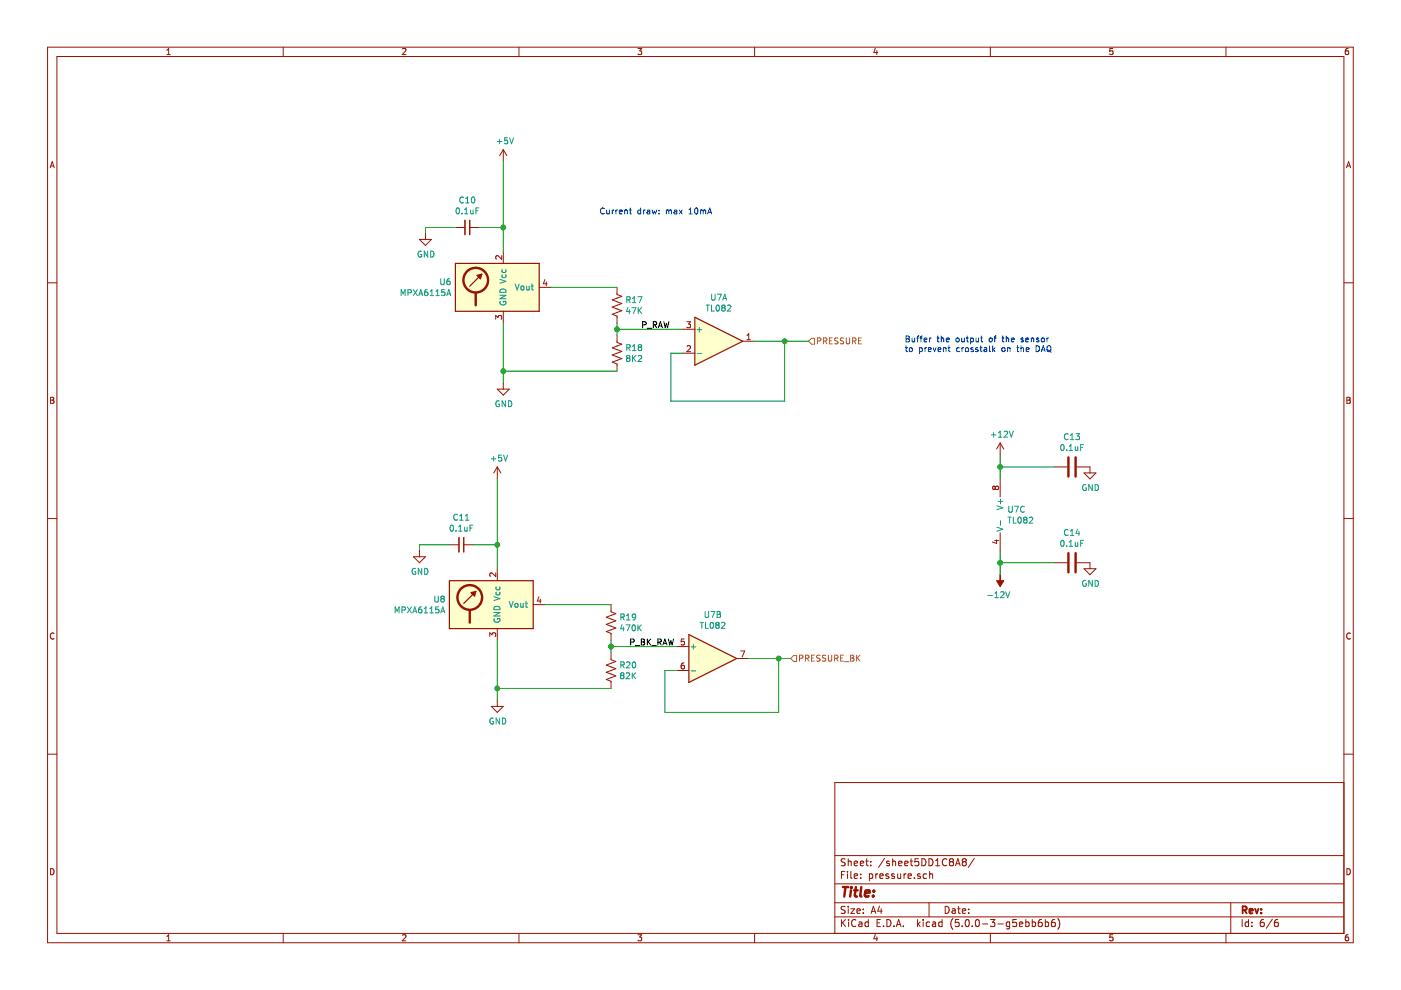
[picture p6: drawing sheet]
<svg xmlns="http://www.w3.org/2000/svg" width="297mm" height="210mm" viewBox="0 0 297 210" stroke-linecap="round" stroke-linejoin="round" font-family="sans-serif">
<g fill="none" stroke="#969400" stroke-width=".21">
<path d="M172.1 71.7h.6v1.3h-.6l-.7-.7zM173.3 72.3l.7-.1v-.4l-.7-.2v1.3M174.6 72.3l.7-.1v-.4l-.7-.2v1.3M174.9 72.3l.4 .6M175.9 72.2h.4M176.5 71.6h-.6v1.3h.6M177.7 71.7l-.5-.1-.2 .2 .1 .4 .5 .2 .1 .3-.3 .2h-.5M178.9 71.7l-.5-.1-.2 .2v.3l.6 .3 .1 .3-.3 .2h-.4M179.4 71.6v1.1l.3 .2h.3l.1-.2v-1.1M180.8 72.3l.6-.1 .1-.1-.1-.3-.6-.2v1.3M181.1 72.3l.4 .6M182 72.2h.5"/>
<path d="M182.6 71.6h-.6v1.3h.6M167.6 139.6l.7-.6h.6v1.3h-.6zM169.5 139.6l.7-.1v-.5l-.7-.1v1.3M170.8 139.6l.7-.1v-.5l-.7-.1v1.3M171.1 139.6l.4 .6M172 139.5h.5M172.7 138.9h-.7v1.3h.7M173.9 139l-.5-.1-.2 .1 .1 .5 .4 .1 .2 .4-.3 .2-.5-.1M175.1 139l-.5-.1-.2 .1v.4l.6 .2 .1 .4-.3 .2-.4-.1M175.6 138.9v1.1l.3 .2 .3-.1 .1-.1v-1.1M176.9 139.6l.7-.1 .1-.2-.1-.3-.7-.1v1.3M177.3 139.6l.4 .6"/>
<path d="M178.2 139.5h.4M178.8 138.9h-.6v1.3h.6M180.3 138.9h.5l.2 .3-.2 .3 .3 .2-.3 .5h-.5zM180.3 139.5h.5M181.6 138.9v1.3M181.8 139.5l.5 .7M182.3 138.9l-.7 .7M179.1 140.3h.9"/>
</g>
<g fill="#fffecd" stroke="#fffecd" stroke-width=".25">
<path d="M147.3 67.3l10.2 5-10.2 5.1z"/>
<path d="M146.1 134.5l10.1 5.1-10.1 5.1z"/>
<path d="M96.6 55.8h17.7v10.2h-17.7z" fill-rule="evenodd"/>
<path d="M95.3 123.1h17.8v10.2h-17.8z" fill-rule="evenodd"/>
</g>
<g fill="none" stroke="#981200" stroke-width=".51">
<path d="M100.9 62.2v2.5M226.5 97v4M228 97v4M226.5 117.3v4M228 117.3v4M99.6 129.5v2.5M178.7 188.1h1.1M179.3 188.1l-.3 2M180.4 188.8l-.2 1.3M180.5 188.1v.2M180.5 188.1l.1 .1-.1 .1M181.1 188.8h.7"/>
<path d="M181.5 188.1l-.3 1.7 .1 .2 .4 .1M182.6 188.1l-.2 1.7 .2 .3M183.4 189.4l1-.2-.1-.4h-.5l-.4 .2v1h.8M185.1 189.9v.2M185.3 188.8l.1 .1-.2 .1M185.3 188.8l-.1 .2"/>
<circle cx="100.9" cy="59.4" r="2.61"/>
<circle cx="99.6" cy="126.7" r="2.61"/>
</g>
<path d="M96.6 55.8h17.7v10.2h-17.7zM102.1 58.1l-2.5 2.6M147.3 67.3l10.2 5-10.2 5.1zM95.3 123.1h17.8v10.2h-17.8zM100.9 125.4l-2.6 2.5M146.1 134.5l10.1 5.1-10.1 5.1z" fill="none" stroke="#981200" stroke-width=".25"/>
<g fill="#981200" stroke="#981200" stroke-width=".25">
<path d="M101.1 58.4l1-.3-.2 1z"/>
<path d="M99.9 125.7l1-.3-.3 1z"/>
</g>
<g fill="none" stroke="#981200" stroke-width=".21">
<path d="M10.1 10h276.8v189.9h-276.8zM12.1 12h272.8v185.9h-272.8zM35.4 11.6h.7M35.4 10.6l.4-.3v1.3M60 10v2M85.3 10.4l.5-.1 .3 .3-.8 1h.8M110 10v2M135.3 10.3h.8l-.5 .5 .4 .1v.5l-.2 .2-.5-.2M160 10v2M185.6 10.2l-.3 .9h.8M185.9 10.7v.9M210 10v2"/>
<path d="M235.9 10.3h-.6v.6l.6-.1v.6l-.1 .2-.5-.2M259.9 10v2M285.9 10.3h-.4l-.2 .3-.1 .7 .3 .3 .4-.2v-.6h-.4l-.3 .2M10.6 35.6l.5-1.3 .4 1.3M10.7 35.2h.7M106.7 31.7v2.6M106.7 31.7l-.8 1.3M106.7 31.7l.8 1.3M285.5 35.6l.4-1.3 .5 1.3M285.6 35.2h.6M10.1 60h2M88.9 50.8h2.6l-1.3 1.2z"/>
<path d="M90.2 49.5v1.3M96.6 48.2h2M99.6 48.2h2M106.4 54.2v.8l-.9-.8-.4 .3 .1 .4M106.7 53.3v2.5M115.5 59.3l-.3 .9h.8M115.8 59.8v.8M284.9 60h2M105.1 67.7v-.8l.5 .4 .1-.3 .4-.1 .3 .2-.2 .6M106.7 66v2.5M114.3 60.9h2.6M130.8 60.9v1.5l1 .4-2 .8 2 .8-2 .7 2 .8-2 .7 1 .4v1.5"/>
<path d="M130.8 71.1v1.5l1 .4-2 .7 2 .8-2 .8 2 .7-2 .8 1 .4v1.5M144.8 74.9h2.5M144.8 69.8h2.5M145.6 68.2h.8l-.4 .5 .3 .1 .1 .5-.2 .2-.6-.1M145.7 73.4l.5-.1 .2 .3-.8 1h.8M157.5 72.3h2.5M158.4 72h.7M158.4 71.1l.3-.4v1.3M10.7 84.2h.5l.2 .3-.2 .3 .3 .3-.3 .4h-.5zM10.7 84.8h.5M105.4 82.5h2.6l-1.3 1.3zM105.4 99v2.5"/>
<path d="M105.4 99l-.7 1.3M105.4 99l.8 1.3M106.7 81.2v1.3M212.1 93.9v2.6M212.1 93.9l-.8 1.3M212.1 93.9l.7 1.3M223.5 99h2.8M228.3 99h2.8v1.3M285.6 84.2h.4l.3 .3-.3 .3 .3 .3-.2 .4h-.5zM285.6 84.8h.4M10.1 109.9h2M87.7 118h2.5l-1.3 1.3z"/>
<path d="M88.9 116.8v1.2M95.3 115.5h2M98.3 115.5h2.1M210.9 114.6h.8M211 103.3l-.2-.2-.3 .2v.2l.2 .3 .3-.3M211 103.3l.2-.2h.3l.2 .2v.4l-.2 .1h-.3l-.2-.3M211 103.3v.2M211.3 114.4v.8l-.9-.3M212.1 101.5v3.9M212.1 113v3.8M223.5 119.3h2.8M228.3 119.3h2.8v1.3"/>
<path d="M229.8 100.3h2.6l-1.3 1.2zM284.9 109.9h2M11.5 134.3a.58 .58 0 0 0-.8 .5 .58 .58 0 0 0 .8 .6M103.8 135v-.8l.5 .4 .1-.4h.5l.2 .2-.1 .6M105.1 121.5v.8l-.9-.8-.4 .2 .2 .5M105.4 120.6v2.5M105.4 133.3v2.5M113.1 128.2h2.5M114.2 126.5l-.3 .9h.8M114.5 127v.9M129.6 128.2v1.5l1 .4-2.1 .8 2.1 .7-2.1 .8 2.1 .7-2.1 .8 1.1 .4v1.5M129.6 138.4v1.5l1 .4-2.1 .7 2.1 .8-2.1 .7 2.1 .8-2.1 .8 1.1 .3v1.6"/>
<path d="M143.5 137.1h2.6M145.1 135.5h-.6l-.1 .6 .5-.1 .2 .2v.3l-.2 .3-.5-.2M156.2 139.6h2.5M157 138h.9l-.6 1.3M229.8 120.6h2.6l-1.3 1.3zM286.3 134.3a.58 .58 0 0 0-.8 .5 .58 .58 0 0 0 .8 .6M10.1 159.9h2M104.2 149.8h2.5l-1.3 1.2zM105.4 148.5v1.3M143.5 142.2h2.6M145 140.6h-.2a.79 .79 0 0 0-.1 1.2h.3l.1-.5-.2-.3h-.2l-.3 .3M284.9 159.9h2"/>
<path d="M284.9 165.9h-107.9v32M10.7 184.2a.65 .65 0 0 1 .8 .6 .65 .65 0 0 1-.8 .7zM35.4 198.5l.4-.3v1.3M35.4 199.5h.7M60 197.9v2M85.3 198.3l.5-.1 .3 .3-.8 1h.8M110 197.9v2M135.3 198.2h.8l-.5 .5 .4 .1v.6l-.2 .1-.5-.1M160 197.9v2M177 194.4h107.9M177 191.4h107.9M177 187.4h107.9"/>
<path d="M177 181.4h107.9M178.4 185.5h.5M178.4 195v1.5M178.6 195.6l.7 .9M179.1 184.8h-.7v1.5M179.2 192.2h-.6l-.3 .2 .2 .4 .6 .3v.4l-.2 .2-.6-.1M179.2 182.1h-.6l-.3 .2 .2 .4 .6 .3v.4l-.2 .2-.6-.1M179.3 195l-.9 .8M179.7 184.8v.1M179.7 185.3v1M179.8 182.1v1.5M179.8 192.2v.1"/>
<path d="M179.8 192.7v1M179.8 182.7l.2-.1h.4l.1 1M179.9 195v.1M179.9 195.5v1M180.4 192.7h.8l-.8 1h.8M180.4 184.8v1.3l.2 .2M181.1 183.1l.7-.2v-.3h-.5l-.2 .2 .1 .7h.6M181.1 185.8l.7-.2v-.3h-.5l-.2 .2 .1 .7h.6M181.5 195.1a.59 .59 0 0 0-.8 0 .59 .59 0 0 0-.1 .7 .56 .56 0 0 0 .2 .6 .56 .56 0 0 0 .7-.1M181.7 193.2l.7-.2-.1-.2-.4-.1-.2 .2 .1 .7h.5M182.1 195.5h.6l.1 1M182.4 183.1l.7-.2-.1-.3h-.4l-.2 .2 .1 .7h.5"/>
<path d="M182.5 186.1v.2M182.5 185.3v.2M182.8 195.8l-.5 .1-.3 .2 .3 .4 .5-.1M183 193.5v.2M183 192.8v.1M183.5 182.6h.6M183.7 182.1v1.3l.4 .2M184.1 195.5h-.4l-.3 .2 .1 .6 .2 .2 .4-.1M184.1 195v1.5M184.3 185.3h.5l.2 .2v.6l-.2 .2-.5-.1M184.3 185.3v1.5M184.6 183.4v.2"/>
<path d="M184.6 182.6v.2M184.7 193.7l.5-1.5 .5 1.5M184.8 193.2h.8M185.6 198.1l-.3 .9h.8M185.7 185.3v1M185.9 198.6v.9M186 195.7h.5M186.1 185.3l-.4 .2M186.5 192.1l-.4 1.1h1M186.5 185.8l.8-.2-.1-.3h-.5l-.2 .2 .1 .7h.6M186.7 195h-.7v1.5h.7M186.8 192.7v1"/>
<path d="M187.3 196.3v.2M187.5 182l-1.2 1.9M188 195a.76 .76 0 0 1 .9 .7 .76 .76 0 0 1-.9 .8zM188.4 185.3h-.4l-.2 .2 .1 .2 .5 .1v.4h-.6M188.5 182.6h-.3l-.2 .2v.2l.5 .1v.4h-.5M189.3 182.7l.2-.1h.3l.1 1M189.3 182.1v1.5M189.5 196.3v.2M189.6 185.3h-.3l-.3 .2 .1 .2 .5 .1v.4h-.6M190 196.5l.5-1.5 .5 1.5M190.2 196h.7M190.3 185.3l.1 .9 .4 .1 .2-.2"/>
<path d="M190.5 183.1l.7-.2v-.3h-.4l-.3 .2 .1 .7h.6M191 185.3v1M191.5 196.3v.2M191.7 185.3v1M191.8 183.1l.7-.2v-.3h-.5l-.2 .2 .1 .7h.6M192.1 185.3l-.4 .2M192.5 185.8l.7-.2v-.3h-.5l-.2 .2 .1 .7h.6M193 182.6h.5M193.2 182.1v1.3l.3 .2M193.9 186.1v.2M194.5 195v1.5M194.7 195.9l.4 .6"/>
<path d="M194.7 182.1h-.7v.7l.7-.1 .1 .2-.1 .5-.2 .2-.5-.2M195.1 185.3h-.4l-.2 .2 .1 .2 .5 .1v.4h-.6M195.1 195.5l-.6 .5M195.5 182.1a.76 .76 0 0 1 .8 .7 .76 .76 0 0 1-.8 .8zM195.7 195v.1M195.7 195.5v1M196.4 185.3h-.4l-.3 .2 .1 .6 .2 .2 .4-.1M197 182.1a.76 .76 0 0 1 .8 .7 .76 .76 0 0 1-.8 .8zM197 191.4v3M197.1 195.5h-.4l-.3 .2v.6l.3 .2 .4-.1M197.1 185.4l.2-.1h.4v1M197.1 184.8v1.5"/>
<path d="M197.7 195.5h.6l.1 1M198.4 195.8l-.7 .3 .2 .4 .5-.1M198.4 183.6h.8M198.4 182.5l.4-.4v1.5M199.7 195.5h-.4l-.3 .2 .1 .6 .2 .2 .4-.1M199.7 195v1.5M200.4 192.2a.75 .75 0 0 1 .8 .7 .75 .75 0 0 1-.8 .8zM200.7 182.2a.71 .71 0 0 0-1 .5 .71 .71 0 0 0 .8 .9l.2-.2M201.6 182.7l-.3 .3 .1 .4 .2 .2h.3l.3-.3v-.3l-.3-.3M201.6 182.7l-.3-.3 .3-.3h.3l.3 .2-.3 .4M201.6 182.7h.3M201.9 192.8h.6v.9"/>
<path d="M202 194.8a1.71 1.71 0 0 0 0 2.2M202.5 193l-.5 .1-.2 .2 .2 .4 .5-.1M202.6 183.6l.5-1.5 .5 1.5M202.7 183.1h.7M203 192.7h.6M203.2 192.2v1.3l.4 .2M203.3 195h-.7l-.1 .7 .7-.1 .2 .2-.1 .5-.2 .2-.6-.2M204 196.3v.2M204 193.2l.7-.2v-.2l-.5-.1-.2 .2 .1 .7h.6M204.3 182.7l-.3-.3 .3-.3h.3l.3 .2-.3 .4M204.3 182.7l-.3 .3v.3l.3 .3h.3l.3-.3v-.3l-.3-.3M204.3 182.7h.3"/>
<path d="M204.9 195h.1a.81 .81 0 0 1 .5 .7 .81 .81 0 0 1-.5 .8 .95 .95 0 0 1-.1-1.5zM205.4 193.5v.2M205.4 192.8v.1M206.1 196.3v.2M206.6 182l-1.3 1.9M207 195h.3a.85 .85 0 0 1-.1 1.5 1 1 0 0 1-.2-1.5zM208.3 195.9h1.1M210 197.9v2M210 195h.9l-.5 .5 .5 .2v.6l-.3 .2-.6-.2M211.6 195.9h1.1M214.1 195.5h-.5l-.3 .2 .1 .6 .2 .2 .5-.1M214.1 195.5l-.1 1.3-.2 .2-.4-.1"/>
<path d="M215.5 195h-.7l-.1 .7 .7-.1 .1 .7-.2 .2-.6-.2M216.1 196l.8-.2-.1-.3h-.5l-.2 .2 .1 .7h.6M217.5 195.5h.4l.3 .2-.1 .7h-.6M217.5 195v1.5M218.9 195.5h.4l.3 .2-.1 .6-.2 .2-.4-.1M218.9 195v1.5M220.8 195h-.4a1.11 1.11 0 0 0-.1 1.4l.4 .1 .2-.2 .1-.5-.3-.3-.4 .1-.2 .2M221.6 195.5h.5l.2 .2-.1 .7h-.6M221.6 195v1.5M223.6 195h-.4a1.16 1.16 0 0 0-.2 1.4l.5 .1 .2-.2 .1-.5-.3-.3-.5 .1-.1 .2M224.3 194.8a1.71 1.71 0 0 1 0 2.2M235.9 198.2h-.6v.6l.6-.1v.7l-.1 .1-.5-.1"/>
<path d="M259.9 197.9v2M260.9 191.4v6.5M263.4 195v1.5M264.7 195.5h-.4l-.3 .2 .1 .7h.6M264.7 195v1.5M265.4 196.3v.2M265.4 195.5v.2M267.9 195h-.4a.96 .96 0 0 0 0 1.5l.5-.2 .1-.5-.3-.3-.5 .1-.1 .2M269.8 194.9l-1.3 1.9M270.9 195h-.4a.96 .96 0 0 0 0 1.5l.5-.2 .1-.5-.3-.3-.5 .1-.1 .2M285.6 184.2a.65 .65 0 0 1 .7 .6 .65 .65 0 0 1-.7 .7zM285.9 198.2h-.4l-.2 .3-.1 .7 .3 .3 .4-.1v-.7h-.4l-.3 .2"/>
</g>
<g fill="none" stroke="#009596" stroke-width=".21">
<path d="M105.4 30h1M105.9 29.5v1M107.6 29.2h-.6v.6l.1-.1 .5 .1v.6l-.2 .1-.4-.1M108 29.2l.5 1.3 .4-1.3M89.3 53.3a.59 .59 0 0 0-.7 .6 .59 .59 0 0 0 .7 .6l.1-.5h-.2M90.7 53.2v1.3l-.8-1.3v1.3M91.3 53.2a.64 .64 0 0 1 .7 .7 .64 .64 0 0 1-.7 .6zM93.5 59.1v1l.2 .3 .4-.1 .1-.2v-1M95.3 59.1h-.2a.79 .79 0 0 0-.1 1.3l.4-.2v-.5l-.4-.1-.3 .2M96.8 44.2l.2-.1a.67 .67 0 0 1 .4 .6 .67 .67 0 0 1-.4 .6l-.3-.4zM97.9 45.2v.1M98.3 41.9a.56 .56 0 0 0-.8 .5 .56 .56 0 0 0 .8 .5"/>
<path d="M98.5 45.3h.7M98.5 44.4l.4-.3v1.2M98.7 43h.8M98.7 42.1l.4-.3v1.2M99.8 44.5v.8l.5-.1M100.1 41.9l.2-.1a.67 .67 0 0 1 .4 .6 .67 .67 0 0 1-.4 .6l-.3-.5zM100.3 44.5v.8M100.9 44.7h.4M101.5 44.1h-.6v1.2M106 59.2l1.3 .5-1.3 .4M106.5 58.3l-.1 .3 .3 .3 .5-.2v-.4M106.5 57.2l-.1 .3 .3 .3 .5-.1v-.5"/>
<path d="M85.1 62.7v-1.3l.4 .9 .4-.9v1.3M86.5 62.1l.6-.1 .1-.2v-.3l-.7-.1v1.3M87.6 61.4l.9 1.3M88.5 61.4l-.9 1.3M88.8 62.7l.4-1.3 .4 1.3M88.9 62.3h.6M90.6 61.4l-.4 .1-.2 .5 .1 .6h.5l.1-.2-.1-.4-.3-.1-.3 .2M91.2 62.7h.7M91.2 61.8l.4-.4v1.3M92.4 62.7h.7M92.4 61.8l.4-.4v1.3M94.3 61.4h-.6l-.1 .6 .5-.1 .3 .2v.3l-.3 .3-.5-.1"/>
<path d="M94.7 62.7l.5-1.3 .4 1.3M94.8 62.3h.6M106 62.6h1.3l-1.3 .7h1.3M106.1 63.9a.57 .57 0 0 0 .5 .8 .57 .57 0 0 0 .5-.8h-.4v.2M106.2 61.4a.67 .67 0 0 1 .7-.1 .67 .67 0 0 1 .4 .7h-1.3zM109.2 60.2l.4 1.3 .5-1.3M110.5 60.8l.2-.2 .3 .2v.6h-.5zM111.7 60.6v.8h.5M112.2 60.6v.9M112.6 60.6h.5M112.8 60.2v1.1l.3 .2M132.9 63.6l.6-.1 .1-.5-.7-.1v1.3"/>
<path d="M132.9 73.7h.6l.1-.5-.7-.1v1.2M133.1 75.9l-.3-.2 .3-.3 .4 .1v.3l-.2 .1M133.1 75.9l-.3 .3v.2l.3 .2h.3l.2-.2-.1-.4-.2-.1M133.1 75.9h.2M133.1 65.2l-.3 .9h.8M133.2 63.6l.4 .6M133.2 73.7l.4 .6M133.4 65.6v.9M134 65.2h.8l-.5 1.3M134.1 63.3l.4-.4v1.3M134.1 64.2h.7M134.1 73.4l.4-.3v1.2"/>
<path d="M134.1 74.3h.7M134.1 75.4v1.2M134.3 75.9l.5 .7M134.8 75.4l-.7 .7M135.3 62.9h.8l-.5 1.3M135.3 65.2v1.3M135.3 75.5l.5-.1 .3 .3-.8 .9h.8M135.5 65.8l.6 .7M135.6 73.6l-.3-.2 .3-.3h.2l.3 .2-.3 .3M135.6 73.6l-.3 .2 .1 .4 .2 .1h.3l.2-.2v-.3l-.3-.2M135.6 73.6h.2M136.1 65.2l-.8 .8"/>
<path d="M147.8 75h1M147.8 69.9h1M148.3 69.4v1M149.7 64.7h.7M150.1 64.7v1.3M150.9 64.7v1.3h.6M150.9 62.4v1l.2 .2h.4l.1-.2v-1M151.9 64.8l.2-.1a.69 .69 0 0 1 .4 .6 .69 .69 0 0 1-.4 .7l-.3-.5zM152.1 62.4h.8l-.5 1.2M153.2 63.6l.5-1.2 .4 1.2M153.3 65.2l-.3-.2 .3-.3 .4 .1v.3l-.2 .1M153.3 65.2l-.3 .3v.2l.3 .3h.2l.2-.3v-.4l-.2-.1"/>
<path d="M153.3 65.2h.2M153.4 63.3h.5M154.2 64.8l.5-.1 .3 .3-.8 1h.8M104.2 97.3h.9M104.6 96.8v1M105.8 85a.59 .59 0 0 0-.7 .6 .59 .59 0 0 0 .7 .6l.1-.5h-.2M106.3 96.5h-.6v.6l.2-.1h.4v.6l-.1 .2-.5-.2M106.8 96.5l.4 1.3 .4-1.3M107.2 85v1.2l-.7-1.2v1.2M107.8 85a.64 .64 0 0 1 .7 .6 .64 .64 0 0 1-.7 .6zM210.2 92.2h1M210.7 91.7v1"/>
<path d="M211.7 92.7h.7M211.7 91.8l.4-.4v1.3M212.9 91.5l.5-.1 .2 .4-.8 .9h.8M214 91.4l.4 1.3 .4-1.3M225 94.4l.2-.1a.67 .67 0 0 1 .4 .6 .67 .67 0 0 1-.4 .6l-.3-.5zM226.1 95.4v.1M226.4 92.1a.56 .56 0 0 0-.7 .5 .56 .56 0 0 0 .7 .5M226.7 95.5h.7M226.7 94.6l.4-.3v1.2M226.9 93.2h.8M226.9 92.3l.4-.4v1.3M228 94.7v.8l.5-.1"/>
<path d="M228.1 91.9h.8l-.4 .5 .3 .2 .1 .4-.3 .2-.5-.1M228.5 94.7v.8M229.1 94.9h.4M229.7 94.3h-.6v1.2M95.5 111.5l.2-.2a.67 .67 0 0 1 .5 .7 .67 .67 0 0 1-.5 .6l-.3-.5zM96.7 112.5v.1M97 109.2a.56 .56 0 0 0-.8 .5 .56 .56 0 0 0 .8 .5M97.2 112.6h.7M97.2 111.7l.4-.4v1.3M97.5 110.3h.7M97.5 109.4l.3-.4v1.3M98.5 111.8l.1 .8 .4-.1"/>
<path d="M98.7 110.3h.7M98.7 109.4l.3-.4v1.3M99 111.8v.8M99.6 112h.5M100.3 111.3h-.7v1.3M211.3 111.8l1.3 .4-1.3 .4M211.3 107.2l1.3 .5-1.3 .4M211.6 106.3h1M212.1 105.8v1M212.1 110.4v1M213.7 109.6h.7M213.9 107.3v1.1l.2 .2 .4-.1 .1-.1v-1.1"/>
<path d="M214.1 109.6v1.3M214.8 109.6v1.3h.7M215.1 107.3h.8l-.5 1.3M215.9 109.8l.2-.2a.69 .69 0 0 1 .4 .7 .69 .69 0 0 1-.4 .6l-.3-.5zM217.2 107.5a.56 .56 0 0 0-.8 .5 .56 .56 0 0 0 .8 .5M217.3 110.2l-.3-.3 .3-.3 .4 .2v.3l-.2 .1M217.3 110.2l-.3 .2v.3l.3 .2h.2l.2-.2v-.4l-.2-.1M217.3 110.2h.2M218.2 109.8l.5-.2 .3 .4-.8 .9h.8M225 114.7l.2-.1a.67 .67 0 0 1 .4 .6 .67 .67 0 0 1-.4 .6l-.3-.4zM226.1 115.7v.1M226.4 112.4a.56 .56 0 0 0-.7 .5 .56 .56 0 0 0 .7 .5"/>
<path d="M226.7 114.9l.4-.3v1.2M226.7 115.8h.7M226.9 112.6l.4-.3v1.2M226.9 113.5h.8M228 115v.8l.5-.1M228.5 112.2l-.4 .9h.8M228.5 115v.8M228.8 112.7v.8M229.1 115.2h.4M229.7 114.6h-.6v1.2M230.2 102.8a.59 .59 0 0 0-.7 .6 .59 .59 0 0 0 .7 .6l.1-.5h-.2M231.6 102.7v1.3l-.8-1.3v1.3"/>
<path d="M232.2 102.7a.64 .64 0 0 1 .7 .7 .64 .64 0 0 1-.7 .6zM83.8 129.9v-1.2l.4 .9 .4-.9v1.2M85.2 129.3h.6l.2-.2-.1-.3-.7-.1v1.2M86.4 128.7l.8 1.2M87.2 128.7l-.8 1.2M87.5 129.9l.4-1.2 .5 1.2M87.6 129.6h.6M88.1 120.6a.59 .59 0 0 0-.7 .6 .59 .59 0 0 0 .7 .5v-.5h-.2M89.3 128.7l-.4 .1-.2 .4 .2 .7h.4l.2-.2-.2-.5h-.3l-.3 .2M89.4 120.5v1.3l-.7-1.3v1.3M89.9 129.9h.8M89.9 129l.4-.3v1.2"/>
<path d="M90 120.5a.64 .64 0 0 1 .7 .6 .64 .64 0 0 1-.7 .7zM91.1 129.9h.8M91.1 129l.4-.3v1.2M92.2 126.4v1l.2 .2h.4l.1-.2v-1M93 128.7h-.6v.6l.4-.1 .3 .2v.3l-.3 .2-.4-.1M93.5 129.9l.4-1.2 .4 1.2M93.6 129.6h.6M93.7 126.9l-.2-.2 .2-.3 .4 .1v.3l-.2 .1M93.7 126.9l-.2 .3v.2l.2 .2h.4l.1-.2-.1-.4-.2-.1M93.7 126.9h.2M104.7 126.5l1.3 .4-1.3 .4M104.7 129.9h1.3l-1.3 .7h1.3"/>
<path d="M104.8 131.2a.57 .57 0 0 0 .6 .7 .57 .57 0 0 0 .5-.8h-.4v.3M104.9 128.7a.67 .67 0 0 1 .8-.1 .67 .67 0 0 1 .3 .7h-1.3zM105.2 124.4v.4l.2 .2 .5-.1v-.5M105.2 125.5v.4l.2 .2 .5-.1v-.5M107.9 127.5l.5 1.3 .4-1.3M109.3 128l.3-.1 .2 .2v.4l-.2 .3-.4-.3zM110.4 127.9v.8l.5-.1M110.9 127.9v.9M111.4 127.9h.4M111.5 127.5v1.1l.3 .2M131.6 130.8h.6l.1-.5-.7-.1v1.2M131.9 132.4l-.3 .9h.8"/>
<path d="M131.9 130.8l.4 .6M132.2 132.9v.9M132.7 132.5h.9l-.6 1.3M132.8 130.5l.4-.3v1.2M132.8 131.4h.8M134.1 132.6l.2-.1a.69 .69 0 0 1 .4 .6 .69 .69 0 0 1-.4 .7l-.3-.5zM134.8 130.7l-.3 .3-.3-.1-.1-.6 .4-.1 .3 .2-.1 .7-.2 .3h-.3M135.3 132.5v1.3M135.4 133l.6 .8M136 132.5l-.7 .7M146.5 137.2h1M147 136.7v.9"/>
<path d="M148.4 132h.7M148.8 132v1.2M149.5 129.6v1.1l.3 .2h.3l.1-.2v-1.1M149.6 132v1.2h.6M150.7 132.1l.2-.1a.69 .69 0 0 1 .4 .6 .69 .69 0 0 1-.4 .6l-.4-.5zM150.7 129.6h.9l-.6 1.3M152 132.5l-.2-.2 .2-.3 .4 .1v.3l-.2 .1M152 132.5h.2M152 132.5l-.2 .2v.3l.2 .2h.2l.3-.2-.1-.4-.2-.1M152 129.6h.5l.2 .3-.2 .4 .3 .2-.1 .4h-.7zM152 130.3h.5M153 132.1l.4-.1 .3 .3-.8 .9h.8"/>
<path d="M209.4 126.2h1M210.9 126.7h.8M210.9 125.8l.4-.3v1.2M212.2 125.6l.4-.1 .3 .3-.8 .9h.8M213.2 125.5l.5 1.2 .4-1.2M230.2 123.1a.59 .59 0 0 0-.7 .6 .59 .59 0 0 0 .7 .6l.1-.5h-.2M231.6 123v1.3l-.8-1.3v1.3M232.2 123a.64 .64 0 0 1 .7 .7 .64 .64 0 0 1-.7 .6zM104.6 152.3a.59 .59 0 0 0-.7 .6 .59 .59 0 0 0 .7 .6v-.5h-.2M105.9 152.2v1.3l-.7-1.3v1.3M106.5 152.2a.64 .64 0 0 1 .7 .7 .64 .64 0 0 1-.7 .6zM131.6 141l.6-.1 .1-.4-.7-.2v1.3"/>
<path d="M131.8 143.2l-.2-.3 .2-.3 .4 .2v.3l-.2 .1M131.8 143.2l-.2 .2v.3l.2 .2h.4l.1-.2-.1-.4-.2-.1M131.8 143.2h.2M131.9 141l.4 .6M132.8 142.8l.5-.2 .2 .4-.8 .9h.8M132.8 140.5l.5-.2 .3 .4-.8 .9h.8M134 142.6v1.3M134.2 140.5l.1-.2a.67 .67 0 0 1 .5 .7 .67 .67 0 0 1-.5 .6l-.3-.5zM134.2 143.2l.6 .7M134.8 142.6l-.8 .8M146.5 142.2h1"/>
</g>
<g fill="none" stroke="#0327cd" stroke-width=".21">
<path d="M128.1 44.2a.56 .56 0 0 0-.8 .5 .56 .56 0 0 0 .8 .5M128.6 44.5l.1 .8 .5-.1M129.2 44.5v.9M129.8 44.5v.9M130.2 44.5l-.4 .3M130.6 44.5v.9M130.9 44.5l-.3 .3M131.3 44.9l.6-.1v-.2l-.4-.1-.2 .2 .1 .6h.5M132.4 44.7l.5-.1 .1 .8M132.4 44.5v.9M133.4 44.5h.5M133.6 44.1v1.1l.3 .2"/>
<path d="M135.8 44.6l-.3-.1-.3 .3 .2 .5h.4M135.8 44.1v1.3M136.5 44.5v.9M136.8 44.5l-.3 .3M137.2 44.6h.5l.1 .8M137.8 44.8l-.6 .3 .1 .3 .5-.1M138.3 44.5l.2 .9 .2-.6 .3 .6 .2-.9M139.7 45.2v.2M139.7 44.6v.1M141.3 44.7l.3-.2 .2 .2M141.3 44.5v.9M141.8 44.7l.2-.2 .3 .1 .1 .8"/>
<path d="M141.8 44.7v.7M143 44.6h.5v.8M143.5 44.8l-.6 .3 .2 .3 .4-.1M144 44.5l.7 .9M144.7 44.5l-.7 .9M146.1 45.4h.7M146.1 44.5l.3-.4v1.3M147.4 44.2l.2-.1a.69 .69 0 0 1 .4 .6 .69 .69 0 0 1-.4 .7l-.3-.5zM148.5 44.7l.4-.2 .2 .2M148.5 44.5v.9M149.1 44.7l.2-.2 .3 .1v.8M149.1 44.7v.7"/>
<path d="M150 45.4l.5-1.3 .4 1.3M150.2 45h.6M191.9 73.7h.5M192.1 71.2h.4l.3 .3-.3 .3 .3 .3-.1 .4h-.6zM192.1 73.3v1.1l.3 .2M192.1 71.8h.4M192.9 73.8l.3-.1 .2 .2-.1 .6-.5-.1zM193.4 71.7v.8l.5-.1M193.9 71.7v.8M194.4 71.7h.4M194.8 71.2l-.3 .2v1.1M194.9 73.8l.4-.1 .3 .2-.2 .6h-.5"/>
<path d="M194.9 73.7v1.3M195.1 71.7h.5M195.6 71.2l-.4 .2v1.1M195.9 72.1l.6-.1v-.3h-.4l-.2 .1 .1 .7h.5M196.1 73.7v.9M196.5 73.7l-.4 .2M196.8 74.1l.6-.1v-.2l-.4-.1-.2 .2 .1 .6h.5M197.1 71.7v.8M197.4 71.7l-.3 .2M197.9 73.7l.3 .9 .2-.9M198.7 71.7h.4M198.8 71.2v1.1l.3 .2"/>
<path d="M198.9 74.1l.6-.1-.1-.2-.3-.1-.2 .2v.6h.5M199.5 71.8l.5-.1 .1 .8M199.5 71.2v1.3M200 73.8h.5l.1 .8M200 73.7v.9M200.6 72.1l.6-.1v-.3h-.4l-.2 .1 .1 .7h.5M201 73.7h.5M201.2 73.3v1.1l.3 .2M202.7 71.8l.5-.1v.8l-.5-.1zM203.4 73.8l-.4-.1-.2 .2 .1 .6h.5M203.9 71.7l.1 .8 .4-.1M204 73.7v.9"/>
<path d="M204.3 73.7l-.3 .2M204.4 71.7v.8M204.8 73.8l.3-.1 .3 .2-.2 .6-.5-.1zM204.9 71.7h.5M205 71.2v1.1l.4 .2M205.8 71.7h.3l.3 .2-.1 .6h-.5M205.8 71.7v1.2M206.3 73.8l-.3-.1-.2 .2 .1 .2 .4 .1v.3h-.5M206.9 71.7l.1 .8 .5-.1M207.3 73.8l-.2-.1-.2 .2v.2l.4 .1v.3h-.4M207.5 71.7v.8M207.8 73.7h.4"/>
<path d="M207.9 71.7h.5M207.9 73.3v1.1l.3 .2M208.1 71.2v1.1l.3 .2M208.7 73.8h.5v.8M209.2 74l-.6 .3 .1 .2h.5M209.8 71.7l.5 .1v.7h-.4l-.2-.2zM209.8 73.3v1.1l.2 .2M210.5 73.3v1.3M210.6 74.1l.4 .5M210.7 71.7h.5M211 73.7l-.5 .5M211.2 71.2l-.3 .2v1.1"/>
<path d="M212.4 71.7h.5M212.5 73.8l.3-.1 .3 .2-.1 .6-.3 .1-.3-.3zM212.6 71.2v1.1l.3 .2M213.3 71.8l.5-.1 .1 .8M213.3 71.2v1.3M213.6 73.8h.5l.1 .8M213.6 73.7v.9M214.4 72.1l.6-.1-.1-.3h-.3l-.2 .1 .1 .7h.4M215.6 73.7h.4M215.7 73.3v1.1l.3 .2M216.5 73.8h.5v.8M216.5 73.3v1.3"/>
<path d="M217 71.7h-.4l-.1 .2 .5 .4M217 72.3l-.2 .2h-.3M217 72.3h.1M217.5 72.1l.6-.1-.1-.3h-.3l-.2 .1 .1 .7h.4M217.6 74.1l.6-.1-.1-.2-.4-.1-.1 .2v.6h.5M218.7 71.8l.4-.1 .1 .8M218.7 71.7v.8M219.7 73.3a.64 .64 0 0 1 .7 .6 .64 .64 0 0 1-.7 .7zM220.2 71.7h-.3l-.2 .2 .6 .4M220.3 72.3l-.2 .2h-.4M220.3 72.3h.1M220.8 74.6l.4-1.3 .4 1.3"/>
<path d="M220.9 71.7h.3l.2 .2v.4l-.2 .2-.4-.2zM220.9 74.2h.6M222 71.7v.8M222 73.5l.3-.2a.44 .44 0 0 1 .5 .4v.7l-.5 .2-.3-.2zM222.2 74.3l.7 .4M222.3 71.7l-.3 .2"/>
</g>
<path d="M98.6 46.7v3.1M97.3 114v3" fill="none" stroke="#981200" stroke-width=".33"/>
<path d="M99.6 46.7v3.1M98.3 114v3" fill="none" stroke="#981200" stroke-width=".3"/>
<g fill="none" stroke="#009300" stroke-width=".21">
<path d="M106.7 34.3v19M96.6 48.2h-6.4v1.3M101.6 48.2h5.1M106.7 68.5v12.7M106.7 78.7h24.1M116.9 60.9h13.9M130.8 68.5v2.6M130.8 69.8h14M160 72.3h11.4M166.4 72.3v12.7h-24.2v-10.1h2.6M212.1 96.5v5M212.1 99h11.4"/>
<path d="M95.3 115.5h-6.4v1.3M100.4 115.5h5M105.4 101.5v19.1M212.1 116.8v5.1M212.1 119.3h11.4M105.4 135.8v12.7M115.6 128.2h14M129.6 135.8v2.6M129.6 137.1h13.9M158.7 139.6h8.9M165.1 139.6v11.4h-24.1v-8.8h2.5M105.4 146h24.2"/>
</g>
<path d="M212.1 121.9v1.2h.7l-.7 1.3-.8-1.3h.8z" fill-rule="evenodd" fill="#981200" stroke="#981200" stroke-width=".21"/>
<g fill="none" stroke="#000" stroke-width=".21">
<path d="M136.3 68.9l.6-.1v-.5l-.6-.1v1.3M137.2 69.6h1M138.5 68.9l.7-.1v-.5l-.7-.1v1.3M138.8 68.9l.4 .6M139.6 69.5l.4-1.3 .4 1.3M139.7 69.1h.6M140.7 68.2l.4 1.3 .2-.9 .2 .9 .3-1.3M133.7 136.1l.7-.1v-.4l-.7-.1v1.3M134.7 136.9h1M136 135.5h.4l.2 .2-.2 .4 .3 .2-.2 .5h-.5zM136 136.1h.4M137.2 135.5v1.3"/>
<path d="M137.4 136l.6 .8M138 135.5l-.8 .7M138.2 136.9h1M139.5 136.1l.6-.1v-.4l-.6-.1v1.3M139.8 136.1l.4 .7M140.5 136.8l.5-1.3 .4 1.3M140.7 136.4h.6M141.7 135.5l.3 1.3 .2-1 .3 1 .3-1.3"/>
</g>
<g fill="#009300" stroke="#009300" stroke-width=".21">
<circle cx="106.7" cy="48.2" r=".51"/>
<circle cx="106.7" cy="78.7" r=".51"/>
<circle cx="130.8" cy="69.8" r=".51"/>
<circle cx="105.4" cy="115.5" r=".51"/>
<circle cx="105.4" cy="146" r=".51"/>
<circle cx="129.6" cy="137.1" r=".51"/>
<circle cx="166.4" cy="72.3" r=".51"/>
<circle cx="165.1" cy="139.6" r=".51"/>
<circle cx="212.1" cy="99" r=".51"/>
<circle cx="212.1" cy="119.3" r=".51"/>
</g>
<path d="M263.5 193l.7-.1 .1-.2-.1-.4-.2-.1h-.5v1.5M263.8 193l.5 .7M264.9 193.2l.7-.2-.1-.2-.4-.1-.2 .2 .1 .7h.5M266.1 192.7l.4 1 .3-1M267.4 193.5v.2M267.4 192.8v.1" fill="none" stroke="#981200" stroke-width=".38"/>
</svg>
